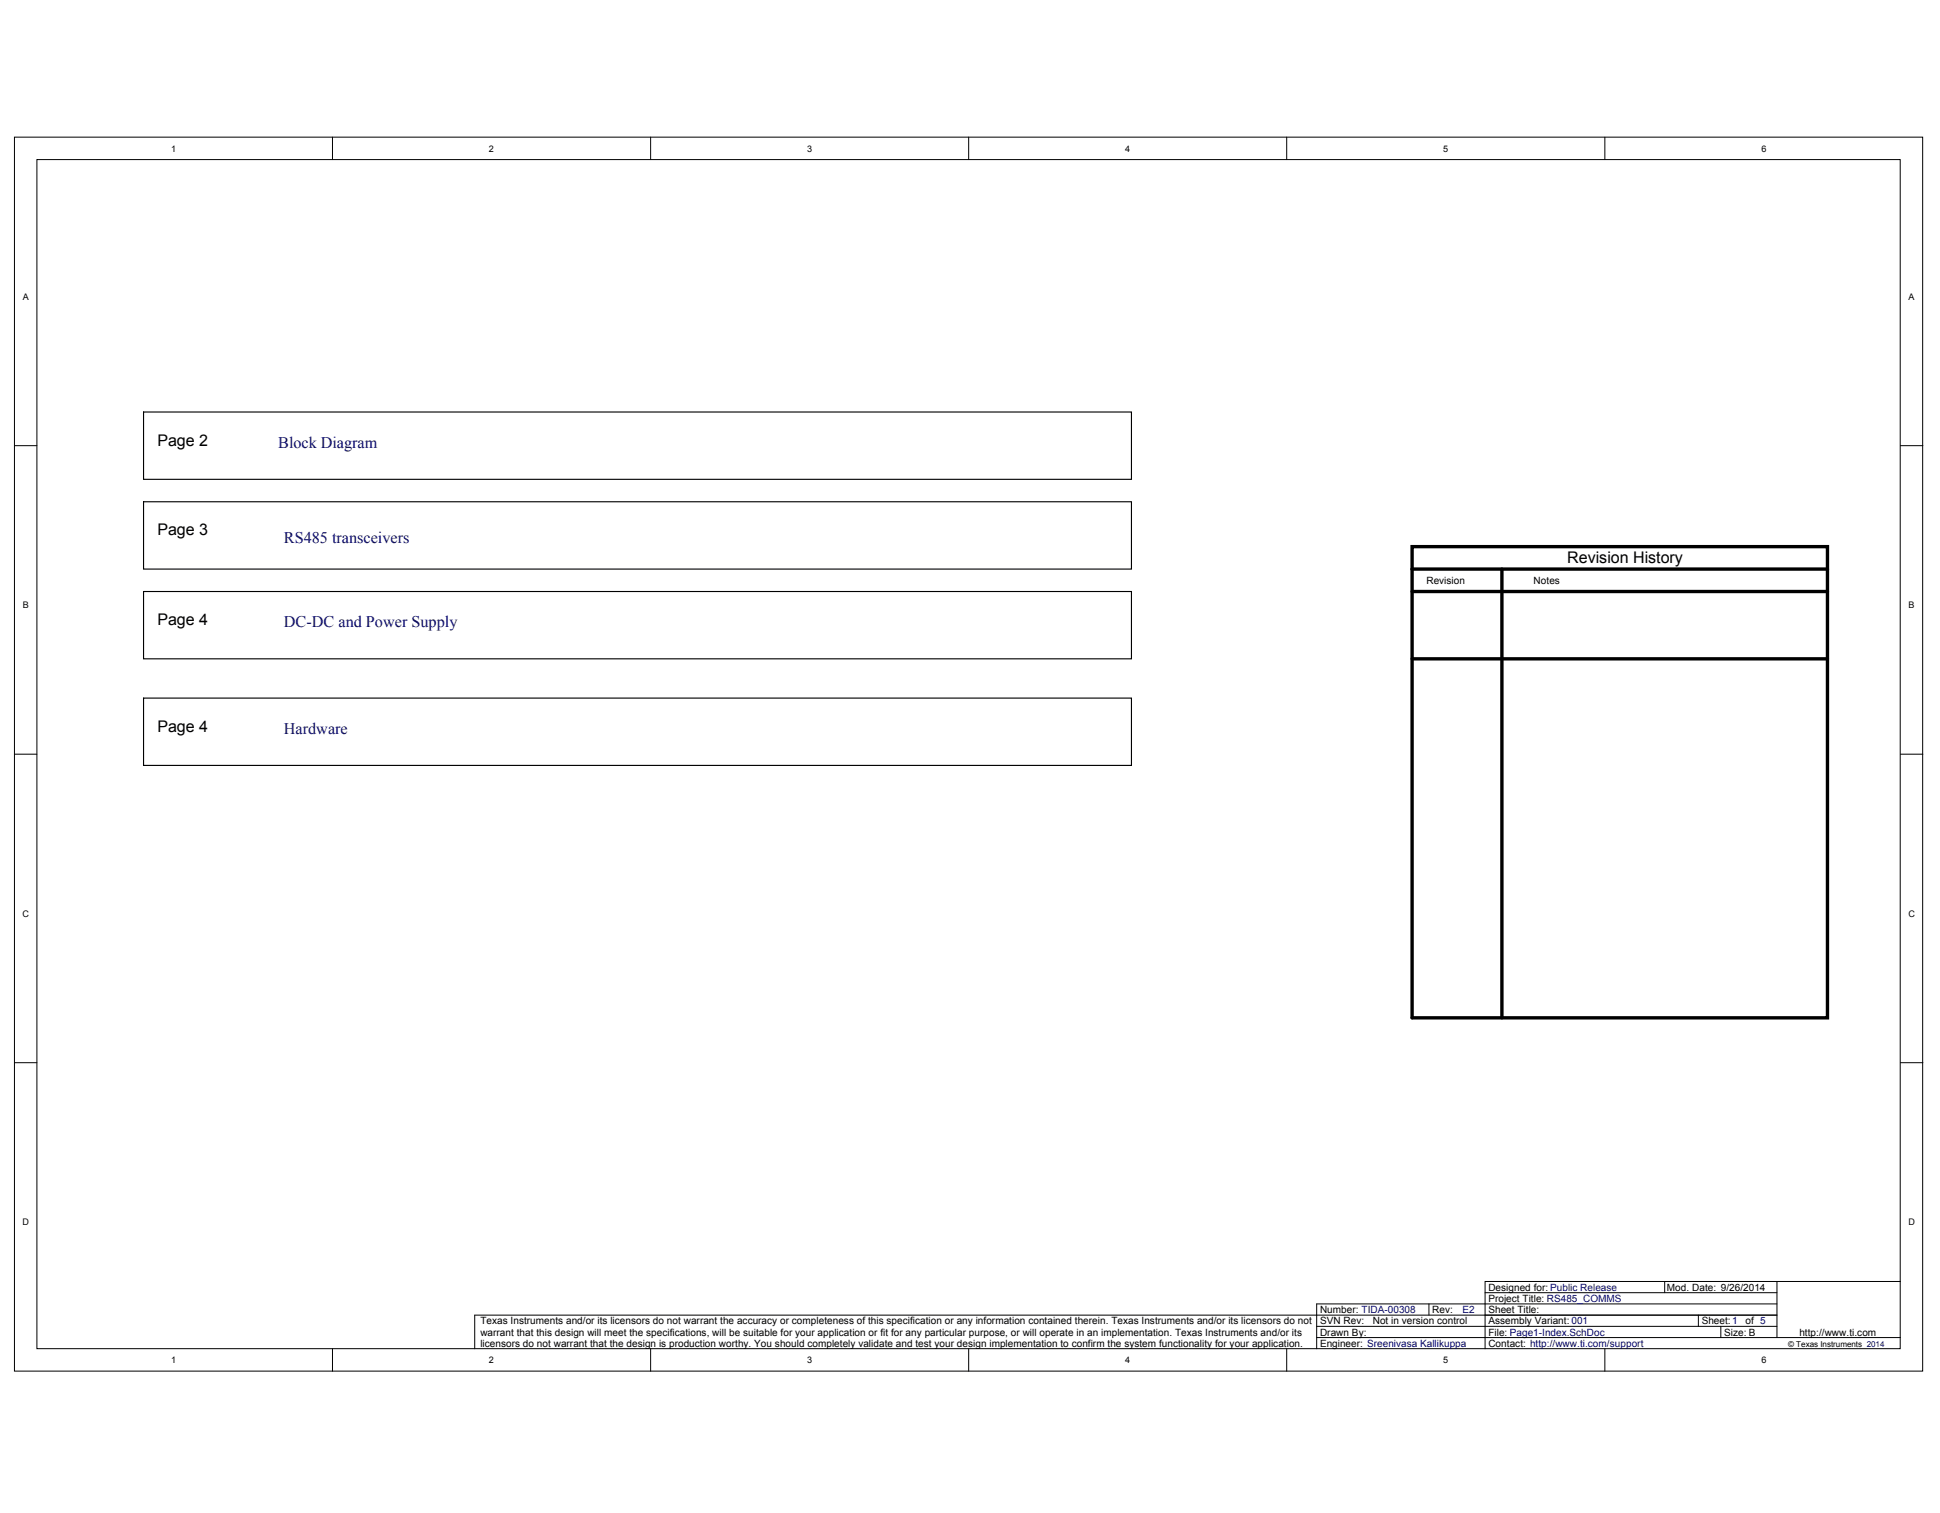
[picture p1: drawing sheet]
<svg xmlns="http://www.w3.org/2000/svg" width="258mm" height="201mm" viewBox="0 0 258 201" stroke-linecap="round" stroke-linejoin="round" font-family="sans-serif">
<defs><g id="words">
<g font-size="2.2" fill="#000080">
<text x="37" y="59.5">Block Diagram</text>
<text x="37.7" y="72.2">RS485 transceivers</text>
<text x="37.7" y="83.4">DC-DC and Power Supply</text>
<text x="37.7" y="97.5">Hardware</text>
</g>
<g font-size="2.1">
<text x="20.9" y="59.2">Page 2</text>
<text x="20.9" y="71.2">Page 3</text>
<text x="208.3" y="74.9">Revision History</text>
<text x="20.9" y="83.1">Page 4</text>
<text x="20.9" y="97.3">Page 4</text>
</g>
<g font-size="1.3">
<text x="189.6" y="77.6">Revision</text>
<text x="203.9" y="77.6">Notes</text>
<text x="197.8" y="173">Project Title: RS485_COMMS</text>
<text x="197.8" y="171.5">Designed for: Public Release</text>
<text x="221.6" y="171.5">Mod. Date: 9/26/2014</text>
<text x="63.9" y="176">Texas Instruments and/or its licensors do not warrant the accuracy or completeness of this specification or any information contained therein. Texas Instruments and/or its licensors do not</text>
<text x="63.9" y="177.5">warrant that this design will meet the specifications, will be suitable for your application or fit for any particular purpose, or will operate in an implementation. Texas Instruments and/or its</text>
<text x="63.9" y="179">licensors do not warrant that the design is production worthy. You should completely validate and test your design implementation to confirm the system functionality for your application.</text>
<text x="175.5" y="177.5">Drawn By:</text>
<text x="175.5" y="179">Engineer: Sreenivasa Kallikuppa</text>
<text x="175.5" y="176">SVN Rev:</text>
<text x="175.5" y="174.5">Number: TIDA-00308</text>
<text x="182.5" y="176">Not in version control</text>
<text x="190.4" y="174.5">Rev:</text>
<text x="197.8" y="174.5">Sheet Title:</text>
<text x="197.8" y="177.5">File: Page1-Index.SchDoc</text>
<text x="197.8" y="179">Contact: http://www.ti.com/support</text>
<text x="197.8" y="176">Assembly Variant: 001</text>
<text x="226.2" y="176">Sheet:1</text>
<text x="229.2" y="177.5">Size: B</text>
<text x="232" y="176">of 5</text>
<text x="239.2" y="177.5">http://www.ti.com</text>
</g>
<text font-size="1.3" fill="#000080" x="194.4" y="174.5">E2</text>
<g font-size="1.2">
<text x="22.7" y="20.1">1</text>
<text x="65" y="20.1">2</text>
<text x="107.3" y="20.1">3</text>
<text x="149.6" y="20.1">4</text>
<text x="191.9" y="20.1">5</text>
<text x="234.1" y="20.1">6</text>
<text x="3" y="39.8">A</text>
<text x="253.7" y="39.8">A</text>
<text x="3" y="80.8">B</text>
<text x="253.7" y="80.8">B</text>
<text x="3" y="121.8">C</text>
<text x="253.7" y="121.8">C</text>
<text x="3" y="162.8">D</text>
<text x="253.7" y="162.8">D</text>
<text x="22.7" y="181.2">1</text>
<text x="65" y="181.2">2</text>
<text x="107.3" y="181.2">3</text>
<text x="149.6" y="181.2">4</text>
<text x="191.9" y="181.2">5</text>
<text x="234.1" y="181.2">6</text>
</g>
<text font-size="1.1" x="237.7" y="179">© Texas Instruments 2014</text>
</g></defs>
<g fill="#fff" stroke="#000" stroke-width=".13">
<path d="M1.9 18.2h253.7v164h-253.7z"/>
<path d="M4.9 21.2h247.7v158h-247.7z"/>
</g>
<g fill="none" stroke="#000" stroke-width=".13">
<path d="M44.2 18.2v3M86.5 18.2v3M128.8 18.2v3M171 18.2v3M213.3 18.2v3M1.9 59.2h3M252.6 59.2h3M1.9 100.2h3M252.6 100.2h3M1.9 141.2h3M252.6 141.2h3M44.2 179.3v2.9"/>
<path d="M86.5 179.3v2.9M128.8 179.3v2.9M171 179.3v2.9M175 177.8h77.6M175 176.3h61.2M189.9 173.3v1.5M197.4 171.8h38.8M213.3 179.3v2.9M221.3 170.3v1.5M225.8 174.8v1.5M228.7 176.3v1.5M236.2 174.8h-173.1v4.5"/>
<path d="M236.2 173.3h-61.2v6M236.2 170.3v7.5M252.6 170.3h-55.2v9"/>
</g>
<path d="M187.7 75.6v59.7h55.2v-59.7M187.7 75.6v-2.9h55.2v2.9M187.7 75.6h55.2M187.7 78.6h55.2M199.6 75.6v59.7M187.7 87.6h55.2" fill="none" stroke="#000" stroke-width=".45"/>
<path d="M19.1 54.8h131.3v8.9h-131.3zM19.1 66.7h131.3v8.9h-131.3zM19.1 78.6h131.3v9h-131.3zM19.1 92.8h131.3v8.9h-131.3z" fill="none" stroke="#000" stroke-width=".15"/>
<use href="#words"/>
</svg>
